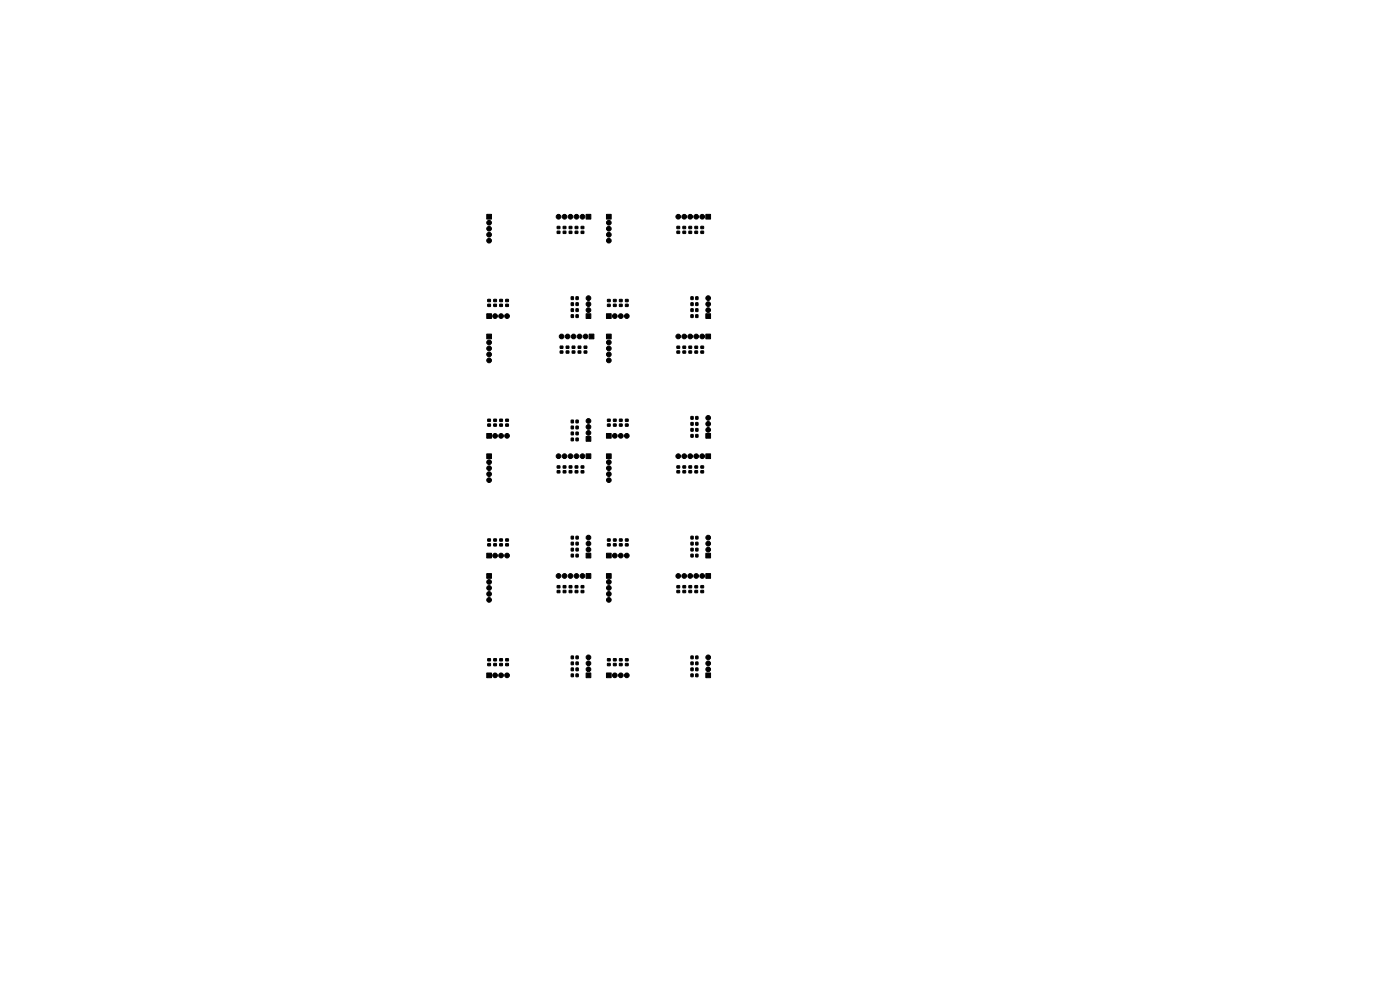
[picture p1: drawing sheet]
<svg xmlns="http://www.w3.org/2000/svg" width="297mm" height="210mm" viewBox="0 0 297 210" stroke-linecap="round" stroke-linejoin="round" font-family="sans-serif">
<g fill="#000" stroke="#000" stroke-width=".21">
<path d="M103.3 45.5h1v1h-1zM118.2 49h.6v.5h-.6zM118.2 48h.6v.5h-.6zM119.5 49h.5v.5h-.5zM119.5 48h.5v.5h-.5zM120.8 49h.5v.5h-.5zM120.8 48h.5v.5h-.5zM122 49h.6v.5h-.6zM122 48h.6v.5h-.6zM123.3 49h.6v.5h-.6zM123.3 48h.6v.5h-.6zM124.3 45.5h1v1h-1z"/>
<path d="M128.7 45.5h1v1h-1zM143.6 49h.6v.5h-.6zM143.6 48h.6v.5h-.6zM144.9 49h.5v.5h-.5zM144.9 48h.5v.5h-.5zM146.2 49h.5v.5h-.5zM146.2 48h.5v.5h-.5zM147.4 49h.6v.5h-.6zM147.4 48h.6v.5h-.6zM148.7 49h.6v.5h-.6zM148.7 48h.6v.5h-.6zM149.7 45.5h1v1h-1z"/>
<path d="M103.3 70.9h1v1h-1zM103.5 63.5h.5v.5h-.5zM103.5 64.5h.5v.5h-.5zM103.3 66.6h1v1h-1zM104.7 63.5h.6v.5h-.6zM104.7 64.5h.6v.5h-.6zM106 63.5h.6v.5h-.6zM106 64.5h.6v.5h-.6zM107.3 63.5h.5v.5h-.5zM107.3 64.5h.5v.5h-.5zM118.8 74.4h.6v.5h-.6zM118.8 73.4h.6v.5h-.6z"/>
<path d="M120.1 74.4h.6v.5h-.6zM120.1 73.4h.6v.5h-.6zM121.4 74.4h.5v.5h-.5zM121.4 73.4h.5v.5h-.5zM121.2 64.2h.4v.6h-.4zM121.2 66.8h.4v.5h-.4zM121.2 65.5h.4v.6h-.4zM121.2 63h.4v.5h-.4zM122.2 64.2h.5v.6h-.5zM122.2 66.8h.5v.5h-.5zM122.2 65.5h.5v.6h-.5zM122.2 63h.5v.5h-.5z"/>
<path d="M122.7 74.4h.5v.5h-.5zM122.7 73.4h.5v.5h-.5zM123.9 74.4h.6v.5h-.6zM123.9 73.4h.6v.5h-.6zM125 70.9h1v1h-1zM124.3 66.6h1v1h-1zM128.7 70.9h1v1h-1zM128.9 63.5h.5v.5h-.5zM128.9 64.5h.5v.5h-.5zM128.7 66.6h1v1h-1zM130.1 63.5h.6v.5h-.6zM130.1 64.5h.6v.5h-.6z"/>
<path d="M131.4 63.5h.6v.5h-.6zM131.4 64.5h.6v.5h-.6zM132.7 63.5h.5v.5h-.5zM132.7 64.5h.5v.5h-.5zM143.6 74.4h.6v.5h-.6zM143.6 73.4h.6v.5h-.6zM144.9 74.4h.5v.5h-.5zM144.9 73.4h.5v.5h-.5zM146.2 74.4h.5v.5h-.5zM146.2 73.4h.5v.5h-.5zM146.6 66.8h.4v.5h-.4zM146.6 65.5h.4v.6h-.4z"/>
<path d="M146.6 64.2h.4v.6h-.4zM146.6 63h.4v.5h-.4zM147.4 74.4h.6v.5h-.6zM147.4 73.4h.6v.5h-.6zM147.6 66.8h.5v.5h-.5zM147.6 65.5h.5v.6h-.5zM147.6 64.2h.5v.6h-.5zM147.6 63h.5v.5h-.5zM148.7 74.4h.6v.5h-.6zM148.7 73.4h.6v.5h-.6zM149.7 70.9h1v1h-1zM149.7 66.6h1v1h-1z"/>
<path d="M103.3 96.3h1v1h-1zM103.5 88.9h.5v.5h-.5zM103.5 89.9h.5v.5h-.5zM103.3 92h1v1h-1zM104.7 88.9h.6v.5h-.6zM104.7 89.9h.6v.5h-.6zM106 88.9h.6v.5h-.6zM106 89.9h.6v.5h-.6zM107.3 88.9h.5v.5h-.5zM107.3 89.9h.5v.5h-.5zM118.2 98.8h.6v.5h-.6zM119.5 98.8h.5v.5h-.5z"/>
<path d="M120.8 98.8h.5v.5h-.5zM121.2 91.7h.4v.5h-.4zM121.2 89.1h.4v.6h-.4zM121.2 90.4h.4v.6h-.4zM121.2 92.9h.4v.6h-.4zM122 98.8h.6v.5h-.6zM122.2 91.7h.5v.5h-.5zM122.2 89.1h.5v.6h-.5zM122.2 90.4h.5v.6h-.5zM122.2 92.9h.5v.6h-.5zM123.3 98.8h.6v.5h-.6zM124.3 96.3h1v1h-1z"/>
<path d="M124.3 92.6h1v1h-1zM128.7 96.3h1v1h-1zM128.9 88.9h.5v.5h-.5zM128.9 89.9h.5v.5h-.5zM128.7 92h1v1h-1zM130.1 88.9h.6v.5h-.6zM130.1 89.9h.6v.5h-.6zM131.4 88.9h.6v.5h-.6zM131.4 89.9h.6v.5h-.6zM132.7 88.9h.5v.5h-.5zM132.7 89.9h.5v.5h-.5zM143.6 98.8h.6v.5h-.6z"/>
<path d="M144.9 98.8h.5v.5h-.5zM146.2 98.8h.5v.5h-.5zM146.6 92.2h.4v.5h-.4zM146.6 90.9h.4v.6h-.4zM146.6 88.4h.4v.5h-.4zM146.6 89.6h.4v.6h-.4zM147.4 98.8h.6v.5h-.6zM147.6 92.2h.5v.5h-.5zM147.6 90.9h.5v.6h-.5zM147.6 88.4h.5v.5h-.5zM147.6 89.6h.5v.6h-.5zM148.7 98.8h.6v.5h-.6z"/>
<path d="M149.7 96.3h1v1h-1zM149.7 92h1v1h-1zM103.5 114.3h.5v.5h-.5zM103.5 115.3h.5v.5h-.5zM103.3 117.4h1v1h-1zM104.7 114.3h.6v.5h-.6zM104.7 115.3h.6v.5h-.6zM106 114.3h.6v.5h-.6zM106 115.3h.6v.5h-.6zM107.3 114.3h.5v.5h-.5zM107.3 115.3h.5v.5h-.5zM118.2 99.8h.6v.5h-.6z"/>
<path d="M119.5 99.8h.5v.5h-.5zM120.8 99.8h.5v.5h-.5zM121.2 115h.4v.6h-.4zM121.2 116.3h.4v.6h-.4zM121.2 117.6h.4v.5h-.4zM121.2 113.8h.4v.5h-.4zM122 99.8h.6v.5h-.6zM122.2 115h.5v.6h-.5zM122.2 116.3h.5v.6h-.5zM122.2 117.6h.5v.5h-.5zM122.2 113.8h.5v.5h-.5zM123.3 99.8h.6v.5h-.6z"/>
<path d="M124.3 117.4h1v1h-1zM128.9 114.3h.5v.5h-.5zM128.9 115.3h.5v.5h-.5zM128.7 117.4h1v1h-1zM130.1 114.3h.6v.5h-.6zM130.1 115.3h.6v.5h-.6zM131.4 114.3h.6v.5h-.6zM131.4 115.3h.6v.5h-.6zM132.7 114.3h.5v.5h-.5zM132.7 115.3h.5v.5h-.5zM143.6 99.8h.6v.5h-.6zM144.9 99.8h.5v.5h-.5z"/>
<path d="M146.2 99.8h.5v.5h-.5zM146.6 115h.4v.6h-.4zM146.6 117.6h.4v.5h-.4zM146.6 113.8h.4v.5h-.4zM146.6 116.3h.4v.6h-.4zM147.4 99.8h.6v.5h-.6zM147.6 115h.5v.6h-.5zM147.6 117.6h.5v.5h-.5zM147.6 113.8h.5v.5h-.5zM147.6 116.3h.5v.6h-.5zM148.7 99.8h.6v.5h-.6zM149.7 117.4h1v1h-1z"/>
<path d="M103.3 121.7h1v1h-1zM103.5 139.7h.5v.5h-.5zM104.7 139.7h.6v.5h-.6zM106 139.7h.6v.5h-.6zM107.3 139.7h.5v.5h-.5zM118.2 125.2h.6v.5h-.6zM118.2 124.2h.6v.5h-.6zM119.5 125.2h.5v.5h-.5zM119.5 124.2h.5v.5h-.5zM120.8 125.2h.5v.5h-.5zM120.8 124.2h.5v.5h-.5zM121.2 139.2h.4v.5h-.4z"/>
<path d="M122 125.2h.6v.5h-.6zM122 124.2h.6v.5h-.6zM122.2 139.2h.5v.5h-.5zM123.3 125.3h.6v.4h-.6zM123.3 124.2h.6v.5h-.6zM124.3 121.7h1v1h-1zM128.7 121.7h1v1h-1zM128.9 139.7h.5v.5h-.5zM130.1 139.7h.6v.5h-.6zM131.4 139.7h.6v.5h-.6zM132.7 139.7h.5v.5h-.5zM143.6 125.2h.6v.5h-.6z"/>
<path d="M143.6 124.2h.6v.5h-.6zM144.9 125.2h.5v.5h-.5zM144.9 124.2h.5v.5h-.5zM146.2 125.2h.5v.5h-.5zM146.2 124.2h.5v.5h-.5zM146.6 139.2h.4v.5h-.4zM147.4 125.2h.6v.5h-.6zM147.4 124.2h.6v.5h-.6zM147.6 139.2h.5v.5h-.5zM148.7 125.2h.6v.5h-.6zM148.7 124.2h.6v.5h-.6zM149.7 121.7h1v1h-1z"/>
<path d="M103.5 140.7h.5v.5h-.5zM103.3 142.8h1v1h-1zM104.7 140.7h.6v.5h-.6zM106 140.7h.6v.5h-.6zM107.3 140.7h.5v.5h-.5zM121.2 140.4h.4v.6h-.4zM121.2 141.7h.4v.6h-.4zM121.2 143h.4v.5h-.4zM122.2 140.4h.5v.6h-.5zM122.2 141.7h.5v.6h-.5zM122.2 143h.5v.5h-.5zM124.3 142.8h1v1h-1z"/>
<path d="M128.9 140.7h.5v.5h-.5zM128.7 142.8h1v1h-1zM130.1 140.7h.6v.5h-.6zM131.4 140.7h.6v.5h-.6zM132.7 140.7h.5v.5h-.5zM146.6 143h.4v.5h-.4zM146.6 140.4h.4v.6h-.4zM146.6 141.7h.4v.6h-.4zM147.6 143h.5v.5h-.5zM147.6 140.4h.5v.6h-.5zM147.6 141.7h.5v.6h-.5zM149.7 142.8h1v1h-1z"/>
<circle cx="103.8" cy="47.2" r=".5"/>
<circle cx="103.8" cy="49.8" r=".5"/>
<circle cx="103.8" cy="51.1" r=".5"/>
<circle cx="103.8" cy="48.5" r=".5"/>
<circle cx="118.5" cy="46" r=".5"/>
<circle cx="119.8" cy="46" r=".5"/>
<circle cx="121" cy="46" r=".5"/>
<circle cx="122.3" cy="46" r=".5"/>
<circle cx="123.6" cy="46" r=".5"/>
<circle cx="129.2" cy="49.8" r=".5"/>
<circle cx="129.2" cy="48.5" r=".5"/>
<circle cx="129.2" cy="47.2" r=".5"/>
<circle cx="129.2" cy="51.1" r=".5"/>
<circle cx="143.9" cy="46" r=".5"/>
<circle cx="145.2" cy="46" r=".5"/>
<circle cx="146.4" cy="46" r=".5"/>
<circle cx="147.7" cy="46" r=".5"/>
<circle cx="149" cy="46" r=".5"/>
<circle cx="103.8" cy="73.9" r=".5"/>
<circle cx="103.8" cy="72.6" r=".5"/>
<circle cx="103.8" cy="75.2" r=".5"/>
<circle cx="103.8" cy="76.5" r=".5"/>
<circle cx="105" cy="67.1" r=".5"/>
<circle cx="106.3" cy="67.1" r=".5"/>
<circle cx="107.6" cy="67.1" r=".5"/>
<circle cx="119.1" cy="71.4" r=".5"/>
<circle cx="120.4" cy="71.4" r=".5"/>
<circle cx="121.7" cy="71.4" r=".5"/>
<circle cx="123" cy="71.4" r=".5"/>
<circle cx="124.2" cy="71.4" r=".5"/>
<circle cx="124.8" cy="65.8" r=".5"/>
<circle cx="124.8" cy="63.2" r=".5"/>
<circle cx="124.8" cy="64.5" r=".5"/>
<circle cx="129.2" cy="76.5" r=".5"/>
<circle cx="129.2" cy="73.9" r=".5"/>
<circle cx="129.2" cy="75.2" r=".5"/>
<circle cx="129.2" cy="72.6" r=".5"/>
<circle cx="130.4" cy="67.1" r=".5"/>
<circle cx="131.7" cy="67.1" r=".5"/>
<circle cx="133" cy="67.1" r=".5"/>
<circle cx="143.9" cy="71.4" r=".5"/>
<circle cx="145.2" cy="71.4" r=".5"/>
<circle cx="146.4" cy="71.4" r=".5"/>
<circle cx="147.7" cy="71.4" r=".5"/>
<circle cx="149" cy="71.4" r=".5"/>
<circle cx="150.2" cy="64.5" r=".5"/>
<circle cx="150.2" cy="65.8" r=".5"/>
<circle cx="150.2" cy="63.2" r=".5"/>
<circle cx="103.8" cy="99.3" r=".5"/>
<circle cx="103.8" cy="98" r=".5"/>
<circle cx="105" cy="92.5" r=".5"/>
<circle cx="106.3" cy="92.5" r=".5"/>
<circle cx="107.6" cy="92.5" r=".5"/>
<circle cx="118.5" cy="96.8" r=".5"/>
<circle cx="119.8" cy="96.8" r=".5"/>
<circle cx="121" cy="96.8" r=".5"/>
<circle cx="122.3" cy="96.8" r=".5"/>
<circle cx="123.6" cy="96.8" r=".5"/>
<circle cx="124.8" cy="90.6" r=".5"/>
<circle cx="124.8" cy="91.8" r=".5"/>
<circle cx="124.8" cy="89.3" r=".5"/>
<circle cx="129.2" cy="98" r=".5"/>
<circle cx="129.2" cy="99.3" r=".5"/>
<circle cx="130.4" cy="92.5" r=".5"/>
<circle cx="131.7" cy="92.5" r=".5"/>
<circle cx="133" cy="92.5" r=".5"/>
<circle cx="143.9" cy="96.8" r=".5"/>
<circle cx="145.2" cy="96.8" r=".5"/>
<circle cx="146.4" cy="96.8" r=".5"/>
<circle cx="147.7" cy="96.8" r=".5"/>
<circle cx="149" cy="96.8" r=".5"/>
<circle cx="150.2" cy="88.6" r=".5"/>
<circle cx="150.2" cy="91.2" r=".5"/>
<circle cx="150.2" cy="89.9" r=".5"/>
<circle cx="103.8" cy="100.6" r=".5"/>
<circle cx="103.8" cy="101.9" r=".5"/>
<circle cx="105" cy="117.9" r=".5"/>
<circle cx="106.3" cy="117.9" r=".5"/>
<circle cx="107.6" cy="117.9" r=".5"/>
<circle cx="124.8" cy="115.3" r=".5"/>
<circle cx="124.8" cy="116.6" r=".5"/>
<circle cx="124.8" cy="114" r=".5"/>
<circle cx="129.2" cy="100.6" r=".5"/>
<circle cx="129.2" cy="101.9" r=".5"/>
<circle cx="130.4" cy="117.9" r=".5"/>
<circle cx="131.7" cy="117.9" r=".5"/>
<circle cx="133" cy="117.9" r=".5"/>
<circle cx="150.2" cy="116.6" r=".5"/>
<circle cx="150.2" cy="115.3" r=".5"/>
<circle cx="150.2" cy="114" r=".5"/>
<circle cx="103.8" cy="127.3" r=".5"/>
<circle cx="103.8" cy="124.7" r=".5"/>
<circle cx="103.8" cy="123.4" r=".5"/>
<circle cx="103.8" cy="126" r=".5"/>
<circle cx="118.5" cy="122.2" r=".5"/>
<circle cx="119.8" cy="122.2" r=".5"/>
<circle cx="121" cy="122.2" r=".5"/>
<circle cx="122.3" cy="122.2" r=".5"/>
<circle cx="123.6" cy="122.2" r=".5"/>
<circle cx="124.8" cy="139.4" r=".5"/>
<circle cx="129.2" cy="127.3" r=".5"/>
<circle cx="129.2" cy="123.4" r=".5"/>
<circle cx="129.2" cy="124.7" r=".5"/>
<circle cx="129.2" cy="126" r=".5"/>
<circle cx="143.9" cy="122.2" r=".5"/>
<circle cx="145.2" cy="122.2" r=".5"/>
<circle cx="146.4" cy="122.2" r=".5"/>
<circle cx="147.7" cy="122.2" r=".5"/>
<circle cx="149" cy="122.2" r=".5"/>
<circle cx="150.2" cy="139.4" r=".5"/>
<circle cx="105" cy="143.3" r=".5"/>
<circle cx="106.3" cy="143.3" r=".5"/>
<circle cx="107.6" cy="143.3" r=".5"/>
<circle cx="124.8" cy="140.7" r=".5"/>
<circle cx="124.8" cy="142" r=".5"/>
<circle cx="130.4" cy="143.3" r=".5"/>
<circle cx="131.7" cy="143.3" r=".5"/>
<circle cx="133" cy="143.3" r=".5"/>
<circle cx="150.2" cy="140.7" r=".5"/>
<circle cx="150.2" cy="142" r=".5"/>
</g>
</svg>
